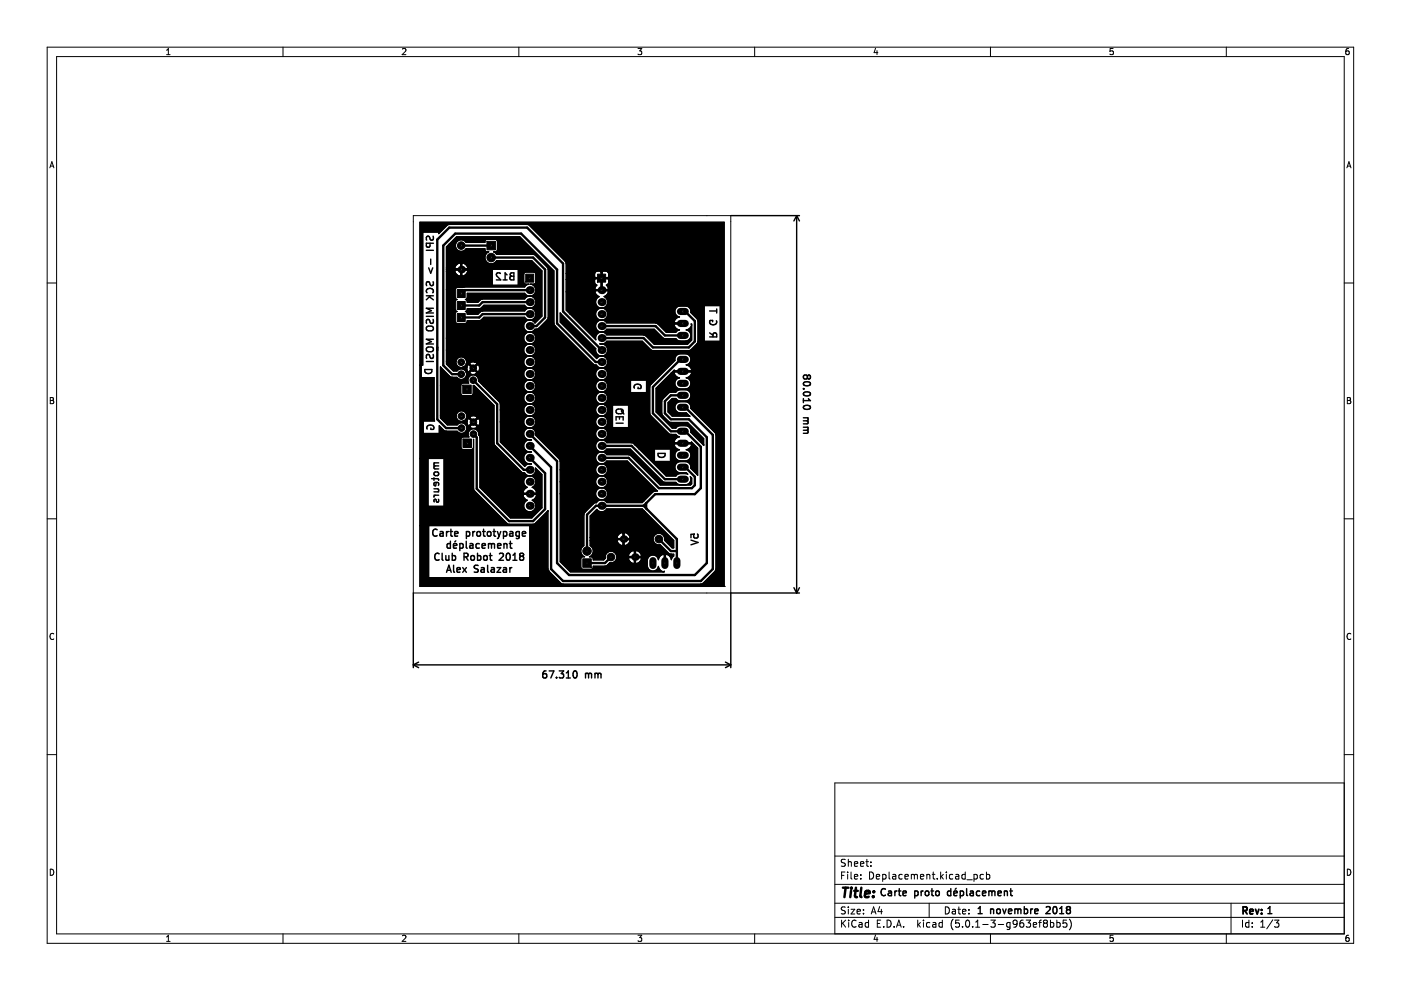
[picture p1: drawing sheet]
<svg xmlns="http://www.w3.org/2000/svg" width="297mm" height="210mm" viewBox="0 0 297 210" stroke-linecap="round" stroke-linejoin="round" font-family="sans-serif">
<g fill="none" stroke="#000" stroke-width=".21">
<path d="M10 10h277v190h-277zM12 12h273v186h-273zM35.3 11.6h.8M35.3 10.7l.4-.4v1.3M60 10v2M85.3 10.4l.5-.1 .3 .4-.8 .9h.8M110 10v2M135.3 10.3h.8l-.5 .5 .4 .1v.6l-.2 .1-.5-.1M160 10v2M185.6 10.2l-.3 1h.8M185.9 10.7v.9M210 10v2"/>
<path d="M236 10.3h-.6l-.1 .6 .6-.1 .1 .7-.2 .1-.5-.1M260 10v2M285.9 10.3l-.3 .1-.2 .2-.1 .7 .3 .3 .4-.1-.1-.7h-.3l-.3 .2M10.6 35.6l.4-1.3 .4 1.3M10.7 35.2h.6M285.6 35.6l.4-1.3 .4 1.3M285.7 35.2h.6M87.6 45.7h67.3v80h-67.3zM10 60h2M285 60h2M10.7 84.3h.4l.2 .2-.2 .4 .2 .1 .1 .3-.2 .3h-.5zM10.7 84.9h.4"/>
<path d="M285.7 84.3h.4l.2 .2-.2 .4 .2 .1 .1 .3-.2 .3h-.5zM285.7 84.9h.4M10 110h2M285 110h2M11.4 134.4a.58 .58 0 0 0-.8 .5 .58 .58 0 0 0 .8 .6M286.4 134.4a.58 .58 0 0 0-.8 .5 .58 .58 0 0 0 .8 .6M10 160h2M285 166h-108v32M285 160h2M10.7 184.3a.66 .66 0 0 1 .7 .6 .66 .66 0 0 1-.7 .7zM35.3 198.7l.4-.4v1.3M35.3 199.6h.8"/>
<path d="M60 198v2M85.3 198.4l.5-.1 .3 .4-.8 .9h.8M110 198v2M135.3 198.3h.8l-.5 .5 .4 .1v.6l-.2 .1-.5-.1M160 198v2M177 194.5h108M177 191.5h108M177 187.5h108M177 181.5h108M178.4 195.1v1.5M178.4 185.6h.5M178.6 195.7l.7 .9"/>
<path d="M179.1 184.9h-.7v1.5M179.2 192.4l-.6-.1-.2 .1v.5l.7 .2 .1 .4-.3 .3-.5-.1M179.2 182.3l-.6-.1-.2 .1v.5l.7 .2 .1 .4-.3 .3-.5-.1M179.3 195.1l-.9 .8M179.7 184.9v.1M179.7 185.4v1M179.9 182.2v1.5M179.9 192.3v.1M179.9 192.8v1M179.9 182.8l.2-.1 .3 .1 .1 .9M179.9 195.1v.1M179.9 195.6v1"/>
<path d="M180.4 192.8h.8l-.8 1h.8M180.4 184.9v1.3l.2 .2M181.1 185.9l.8-.2-.1-.2-.4-.1-.3 .2 .1 .7h.6M181.1 183.2l.8-.2-.1-.2-.4-.1-.3 .2 .1 .7h.6M181.5 195.2a.71 .71 0 0 0-1 .5 .71 .71 0 0 0 .7 .9l.3-.2M181.7 193.3l.7-.2v-.2l-.5-.1-.2 .2 .1 .7h.6M182.1 195.7h.6l.1 .9M182.4 183.2l.7-.2v-.2l-.5-.1-.2 .2 .1 .7h.6M182.5 186.2v.2M182.5 185.5v.1M182.8 195.9l-.5 .1-.2 .2 .2 .4 .5-.1M183.1 193.6v.2"/>
<path d="M183.1 192.9v.1M183.6 182.7h.5M183.8 182.2v1.3l.3 .2M184.1 195.7l-.4-.1-.3 .3 .2 .6h.5M184.1 195.1v1.5M184.4 184.9a.76 .76 0 0 1 .8 .7 .76 .76 0 0 1-.8 .8zM184.6 183.5v.2M184.6 182.8v.1M184.7 193.8l.5-1.5 .5 1.5M184.9 193.4h.7M185.6 198.2l-.3 1h.8M185.8 185.9l.7-.2-.1-.2-.4-.1-.2 .2 .1 .7h.5"/>
<path d="M185.9 198.7v.9M186 195.8h.5M186.5 192.2l-.4 1.1h1M186.7 195.1h-.7v1.5h.7M186.9 192.8v1M187.1 185.5l.5-.1 .3 .3-.2 .6h-.6M187.1 185.4v1.5M187.4 196.4v.2M188.1 195.1a.76 .76 0 0 1 .8 .7 .76 .76 0 0 1-.8 .8zM188.5 184.9v1.3l.2 .2M189.3 185.5h.6v.9M189.6 196.4v.2"/>
<path d="M189.9 185.7l-.5 .1-.2 .2 .2 .4 .5-.1M190.1 196.6l.5-1.5 .5 1.5M190.2 196.2h.7M191.3 185.5l-.4-.1-.3 .3 .1 .6h.6M191.6 196.4v.2M191.9 185.9l.7-.2-.1-.2-.4-.1-.2 .2v.7h.6M193.2 185.5l.4-.1 .3 .2M193.2 185.4v1M193.9 185.6l.2-.2 .3 .1 .1 .9M193.9 185.6v.8M194.6 195.1v1.5M194.7 196l.4 .6"/>
<path d="M195.1 195.6l-.5 .6M195.1 185.9l.8-.2-.1-.2-.4-.1-.3 .2 .1 .7h.6M195.8 195.1v.1M195.8 195.6v1M196.5 185.5l.2-.1 .4 .1v.9M196.5 185.4v1M197 191.5v3M197.1 195.7l-.4-.1-.3 .3 .2 .6h.5M197.6 185.4h.6M197.8 195.7h.6v.9M197.9 184.9v1.3l.3 .2M198.4 195.9l-.5 .1-.2 .2 .2 .4 .5-.1"/>
<path d="M198.7 186.2v.2M199.4 184.9v1.5M199.6 185.8l.4 .6M199.8 195.7l-.4-.1-.3 .3 .1 .6h.6M199.8 195.1v1.5M200 185.4l-.6 .6M200.4 192.3a.76 .76 0 0 1 .9 .7 .76 .76 0 0 1-.9 .8zM200.6 184.9v.1M200.6 185.4v1M201.9 192.9h.6l.1 .9M202 185.5l-.4-.1-.3 .3 .1 .6h.6M202.1 194.9a1.72 1.72 0 0 0 0 2.3"/>
<path d="M202.6 193.1l-.5 .1-.2 .2 .2 .4 .5-.1M202.6 185.5h.6l.1 .9M203.1 192.8h.5M203.3 192.3v1.3l.3 .2M203.3 185.7l-.5 .1-.2 .2 .2 .4 .5-.1M203.4 195.1h-.8v.7l.2-.1h.5l.1 .2v.5l-.3 .2-.5-.2M204.1 193.3l.7-.2-.1-.2-.4-.1-.2 .2v.7h.6M204.1 196.4v.2M204.6 185.5l-.4-.1-.3 .3 .2 .6h.5M204.6 184.9v1.5M204.9 195.2l.2-.1a.8 .8 0 0 1 .5 .7 .8 .8 0 0 1-.5 .8l-.4-.6zM205 186.5h1.1"/>
<path d="M205.4 193.6v.2M205.4 192.9v.1M206.2 196.4v.2M206.5 185.5l.4-.1 .3 .3-.1 .6h-.6M206.5 185.4v1.5M206.9 196.6h.8M206.9 195.5l.4-.4v1.5M208.4 196h1.1M208.5 185.5l-.4-.1-.3 .3 .1 .6h.6M209.1 185.5l.5-.1 .3 .3-.2 .6h-.6M209.1 184.9v1.5M210 198v2"/>
<path d="M210.1 195.1h.9l-.5 .6 .4 .1v.6l-.2 .2-.6-.2M211.6 196h1.2M214.1 195.7l-.4-.1-.3 .3 .2 .6h.5M214.1 195.6v1.2l-.2 .3-.4-.1M215.6 195.7l-.2 .3-.5-.1-.1-.2v-.3l.3-.3 .4 .1 .1 .2a1 1 0 0 1-.4 1.2h-.3M216.9 195.1l-.4 .1a1.01 1.01 0 0 0 0 1.4l.5-.2 .1-.5-.3-.2h-.4l-.2 .2M217.6 195.1h.9l-.5 .6 .4 .1v.6l-.2 .2-.6-.2M219.1 196.1l.7-.2-.1-.2-.4-.1-.2 .2v.7h.6M220.2 195.6h.6M220.8 195.1l-.4 .2v1.3M221.5 195.7l-.3 .3v.3l.3 .3h.3l.3-.3v-.3l-.3-.3M221.5 195.7l-.3-.3 .3-.3h.3l.3 .3-.3 .3"/>
<path d="M221.5 195.7h.3M222.7 195.7l.4-.1 .3 .3-.1 .6h-.6M222.7 195.1v1.5M224.1 195.7l.4-.1 .3 .3-.2 .6h-.5M224.1 195.1v1.5M226.1 195.1h-.7v.7l.2-.1h.5l.1 .2-.1 .5-.2 .2-.5-.2M226.7 194.9a1.72 1.72 0 0 1 0 2.3M236 198.3h-.6l-.1 .6h.6l.1 .6-.2 .1-.5-.1M260 198v2M261 191.5v6.5M263.4 195.1v1.5M264.8 195.7l-.4-.1-.3 .3 .1 .6h.6"/>
<path d="M264.8 195.1v1.5M265.5 196.4v.2M265.5 195.7v.1M267.3 196.6h.8M267.3 195.5l.4-.4v1.5M269.9 195l-1.3 1.9M270.2 195.1h.9l-.5 .6 .5 .1v.6l-.2 .2-.7-.2M285.7 184.3a.66 .66 0 0 1 .7 .6 .66 .66 0 0 1-.7 .7zM285.9 198.3l-.3 .1-.2 .2-.1 .7 .3 .3 .4-.1-.1-.6-.3-.1-.3 .2"/>
</g>
<path d="M263.6 193.1l.7-.1 .1-.2-.1-.4-.7-.1v1.5M263.9 193.1l.5 .7M265 193.3l.7-.2-.1-.2-.4-.1-.2 .2 .1 .7h.5M266.2 192.8l.4 1 .3-1M267.5 193.6v.2M267.5 192.9v.1" fill="none" stroke="#000" stroke-width=".39"/>
<path d="M178.7 188.2h1.2M179.3 188.2l-.3 2M180.4 188.9l-.1 1.3M180.5 188.2v.2M181.1 188.9h.8M181.5 188.2l-.2 1.7v.2l.4 .1M182.6 188.2l-.2 1.7 .3 .3M183.4 189.5l1-.1-.1-.4-.5-.1-.3 .3-.1 .9h.8M185.2 190l-.1 .2M185.3 189v.2" fill="none" stroke="#000" stroke-width=".52"/>
<g fill="none" stroke="#000" stroke-width=".3">
<path d="M90.4 53.1h1.5M90.9 56.8l.4 1.1 .4-1.1M91.2 51.6l-.1 .7-.2 .1h-.4l-.1-.8h1.5M91.3 54.9v1.2M91.8 50.1l.1 .5-.3 .3-.4-.1-.2-.7h-.5l-.1 .3 .1 .5M91.8 59.7l.1 .6-.3 .3-.4-.2-.2-.6h-.5l-.1 .2 .1 .6M106.1 58l-.6-.2-.3 .5 1 1h-1M106.7 59.3h.8M107.5 58.3l-.4-.5v1.5M108.3 57.9l.7-.1v1.5h-.6l-.3-.2 .1-.4 .3-.1-.3-.3zM108.5 58.6h.5M154.9 45.7h14.6"/>
<path d="M168.9 45.7v80M168.9 45.7l-.6 1.1M168.9 45.7l.6 1.1M90.1 78.3h1.5a.76 .76 0 0 1-.8 .9 .76 .76 0 0 1-.7-.9zM90.4 62.7h1.5M90.4 67.1h1.5M90.4 76.6h1.5M90.5 69.4a.96 .96 0 0 1 1.4 .1 .5 .5 0 0 1-.5 .6h-.5a.5 .5 0 0 1-.5-.2 .5 .5 0 0 1 .1-.5zM90.5 73.8a.96 .96 0 0 1 1.4 .1 .5 .5 0 0 1-.5 .7h-.5a.5 .5 0 0 1-.5-.3 .5 .5 0 0 1 .1-.5zM90.5 62.1a.71 .71 0 0 1 .5-1 .71 .71 0 0 1 .9 .7l-.2 .3M91 62.9l.9 .7M91.2 62.7l-.8 .9"/>
<path d="M91.8 67.7l.1 .6-.3 .3-.4-.2-.2-.6h-.5l-.1 .2 .1 .6M91.8 75.1l.1 .6-.3 .3-.4-.1-.2-.7h-.5l-.1 .2 .1 .6M91.9 65.4h-1.5l1.1 .5-1.1 .5h1.5M91.9 71.9h-1.5l1.1 .5-1.1 .5h1.5M150.5 71.4h1.5l-.2-.7-.3-.1-.3 .1v.7M150.5 70.6l.7 .5M150.5 65.9h1.5M151.9 68a.7 .7 0 0 1-.7 .9 .7 .7 0 0 1-.7-.9l.6-.1v.3M152 65.5v.9M171.2 79.8l.3-.3 .3 .3v.4l-.3 .2-.3-.3M171.2 79.8l-.3-.3h-.3l-.3 .3v.3l.3 .3h.3l.3-.3M171.2 79.8v.3"/>
<path d="M91.4 90.8v.2h.5a.71 .71 0 0 0-.6-1 .71 .71 0 0 0-.8 .8l.1 .2M92 98.1h1M92.2 98.1l-.2 .5 .2 .2M92.2 98.8l-.2 .2 .1 .4h.9M92.2 98.8h.8M130.6 89.1v-.7h1.5v.7M130.6 89.7h1.5M130.7 86.9a.96 .96 0 0 1 1.4 .2 .5 .5 0 0 1-.5 .6h-.5a.5 .5 0 0 1-.4-.2 .5 .5 0 0 1 0-.6zM131.3 88.4v.5M131.8 87l.5 .8M135.3 82.1v.3h.5a.71 .71 0 0 0-.5-1 .71 .71 0 0 0-.9 .8l.1 .1M139.5 96.1h1.5a.76 .76 0 0 1-.7 .9 .76 .76 0 0 1-.8-.9z"/>
<path d="M144.8 83.8h.5M170.3 84.5v.9M170.3 82.4h.2M170.3 88.6h1M170.3 89.2h.8M170.3 90.6h1M170.3 91.2h.8M170.4 81.2a.89 .89 0 0 1 1.4 .2 .85 .85 0 0 1-1.5-.1zM170.4 86.2a.89 .89 0 0 1 1.4 .2 .85 .85 0 0 1-1.5-.1zM170.5 83.2a.81 .81 0 0 1 1.3 .4 .85 .85 0 0 1-1.5-.2zM171.1 89.2l.2 .2v.4l-1 .1M171.1 91.2l.2 .2v.4l-1 .1"/>
<path d="M171.2 88.6l.1 .4-.2 .2M171.2 90.6l.1 .4-.2 .2M171.4 84.5l.4 .4h-1.5M91.5 101.5h1.3l.2 .4M92 101.3v.6M92 103.6l.9 .1 .1 .4-.1 .2M92 104.3h1M92 105h1M92.1 100.2l.6-.1 .2 .1 .1 .4-.3 .3h-.4l-.3-.3zM92.3 105l-.3 .4M92.5 102.3l-.1 .7-.3-.1-.1-.4 .2-.2 .7 .1v.5M92.7 112.3a.71 .71 0 0 0-1 .5 .71 .71 0 0 0 .7 .9l.3-.1"/>
<path d="M92.9 105.9v.5h-.3l-.3-.5-.3 .2 .1 .3M93.1 117.4a.71 .71 0 0 0-1 .5 .71 .71 0 0 0 .7 .9l.3-.1M93.3 112.8h.6l.1 .9M93.7 117.3v1.3l.3 .2M94 113.1h-.5l-.3 .2 .3 .4 .5-.1M94.5 117.8l.1 .9 .4 .1 .2-.1M94.7 112.7v1M95.1 112.7l-.4 .3M95.2 117.8v1M95.4 112.7h.6M95.5 114.7v1.5M95.5 115.3l-.4-.1-.3 .3 .1 .7h.6"/>
<path d="M95.6 112.2v1.3l.4 .2M95.9 117.9l.4-.1 .3 .3-.1 .6h-.6M95.9 117.3v1.5M96.1 115.7l.8-.1-.1-.3-.4-.1-.3 .3 .1 .7h.6M96.2 119.8v1.3l.2 .2M96.4 113.2l.7-.1-.1-.3-.4-.1-.2 .2 .1 .7h.5M96.6 114.7l-.2 .2M97.5 115.3l.4-.1 .3 .3-.1 .7h-.6M97.5 115.2v1.5M98.4 118.1l.7-.1 .1-.2v-.4l-.8-.1v1.5M98.7 118.1l.5 .7M98.9 114.7v1.3l.2 .2"/>
<path d="M98.9 112.8l.4-.1 .3 .3-.1 .6h-.6M98.9 112.7v1.5M99.6 115.3h.6l.1 .9M99.9 117.9l.2-.1 .4 .1 .1 .6-.1 .2-.4 .1-.2-.1zM100.2 112.7v1M100.3 115.6l-.5 .1-.2 .2 .2 .3h.5M100.7 112.7l-.5 .3M101.2 112.8l.2-.1 .4 .1 .1 .6-.2 .2-.3 .1-.2-.1zM101.2 117.9l.5-.1 .3 .3-.2 .6h-.6M101.2 117.3v1.5M101.4 119.9l-.6-.1-.3 .3 .2 .4 .6 .3v.4l-.2 .1h-.6M101.6 115.3l-.4-.1-.3 .3 .2 .7h.5"/>
<path d="M102.2 115.7l.7-.1v-.3l-.5-.1-.2 .3 .1 .7h.6M102.3 112.7h.6M102.5 112.2v1.3l.4 .2M102.7 117.9l.3-.1 .3 .3v.4l-.3 .3-.3-.1-.2-.2zM103.4 112.8l.2-.1 .4 .1 .1 .6-.1 .2-.4 .1-.2-.1zM103.4 119.8v1.3l.2 .2M103.6 115.4l.4-.2 .2 .3M103.6 115.2v1M103.7 117.8h.6M104 117.3v1.3l.3 .2M104.2 115.5l.2-.3 .4 .1 .1 .9M104.2 115.5v.7"/>
<path d="M104.5 112.7h.6M104.7 112.2v1.3l.4 .2M105.5 112.7l.3 1M105.5 115.7l.7-.1-.1-.3-.4-.1-.2 .3 .1 .7h.5M105.8 113.7l-.3 .5M105.9 117.4l.6-.1 .2 .4-.9 1.1h.9M106.2 112.7l-.4 1M106.7 112.8l.5-.1 .3 .3-.2 .6h-.6M106.7 112.7v1.5M106.9 115.4l.2-.2 .3 .1 .1 .9M106.9 115.2v1M107.5 117.4l.2-.1a.8 .8 0 0 1 .5 .7 .8 .8 0 0 1-.5 .8 1 1 0 0 1-.2-1.4z"/>
<path d="M108 115.2h.6M108.1 112.8h.6v.9M108.2 114.7v1.3l.4 .2M108.7 113.1h-.5l-.2 .2 .2 .4 .5-.1M108.7 118.8h.9M108.7 117.7l.5-.4v1.5M110.1 112.8l-.4-.1-.3 .3 .1 .6h.6M110.1 112.7v1.2l-.3 .3-.3-.1M110.5 117.9l-.3 .3v.3l.3 .3 .4-.1 .1-.2v-.4l-.3-.2M110.5 117.9l-.3-.2 .3-.4h.2l.3 .3-.3 .3M110.5 117.9h.2M110.7 113.2l.8-.1-.1-.3-.4-.1-.3 .2 .1 .7h.6"/>
<path d="M146.5 114.5l1.5 .5-1.5 .5M147.9 113.2l.1 .2-.1 .6-.5 .1-.3-.2v-.5l.1-.2-.7 .1v.7M87.6 125.7v15.9M94.7 121.3l.5-1.5 .5 1.5M94.8 120.9h.7M96.9 120.8l.7-.1-.1-.3-.4-.1-.2 .3 .1 .7h.5M98.1 120.3l.8 1M98.9 120.3l-.8 1M102 120.4h.6l.1 .9M102.7 120.7l-.5 .1-.2 .2 .2 .3h.5M104.2 120.4h.5l.1 .9M104.8 120.7l-.5 .1-.2 .2 .2 .3h.5"/>
<path d="M105.4 120.3h.8l-.8 1h.8M106.7 120.4h.6l.1 .9M107.4 120.7l-.5 .1-.2 .2 .2 .3h.5M108.1 120.3v1M108.5 120.3l-.4 .3M168.3 124.6l.6 1.1M169.5 125.7h-14.6v15.9M169.5 124.6l-.6 1.1M87.6 141h67.3M87.6 141l1.2 .6M88.8 140.4l-1.2 .6M115.8 142.2l-.4 .1a1.01 1.01 0 0 0 0 1.4l.5-.1v-.5l-.3-.3-.4 .1-.1 .2"/>
<path d="M116.4 142.2h1l-.6 1.5M118 143.6v.1M118.6 142.2h.9l-.5 .6 .4 .2v.6l-.2 .1-.6-.1M120.1 143.7h.8M120.1 142.7l.4-.5v1.5M121.6 142.4l.3-.2a.8 .8 0 0 1 .5 .8 .8 .8 0 0 1-.5 .7l-.4-.5zM124.1 142.7v1M124.1 142.9l.5-.2 .2 .3M124.8 143l.2-.3 .4 .1v.9M124.8 143v.7M126.1 142.9l.5-.2 .2 .3M126.1 142.7v1"/>
<path d="M126.8 143l.2-.3 .4 .1v.9M126.8 143v.7M153.8 140.4l1.1 .6M154.9 141l-1.1 .6M187.7 188.6a.71 .71 0 0 0-1 .5 .71 .71 0 0 0 .7 .8l.3-.1M188.4 189h.5l.1 .9M189 189.3h-.5l-.2 .3 .2 .3 .5-.1M189.7 188.9v1M190.2 188.9l-.5 .3M190.4 188.9h.6M190.7 188.4v1.3l.3 .2M191.4 189.4l.8-.1-.1-.3-.4-.1-.3 .2 .1 .7h.6"/>
<path d="M193.9 189l.5-.1 .3 .3-.2 .6h-.6M193.9 188.9v1.5M195.3 188.9v1M195.7 188.9l-.4 .3M196.2 189.1l.2-.2 .5 .2v.5l-.1 .2-.4 .1-.2-.1zM197.4 188.9h.5M197.6 188.4v1.3l.3 .2M198.4 189.1l.3-.2 .4 .2 .1 .5-.2 .2-.3 .1-.3-.1zM201.6 189l-.4-.1-.3 .3 .1 .6h.6M201.6 188.4v1.5M202.2 189.4l.7-.1v-.3l-.5-.1-.2 .2 .1 .7h.6M202.7 188.3l-.2 .3"/>
<path d="M203.6 189l.4-.1 .3 .3-.1 .6h-.6M203.6 188.9v1.5M204.9 188.4v1.3l.3 .2M205.7 189h.6l.1 .9M206.4 189.3h-.5l-.2 .3 .2 .3 .5-.1M207.4 193.7h.8M207.4 192.6l.4-.4v1.5M207.7 189l-.4-.1-.3 .3 .2 .6h.5M208.3 189.4l.7-.1-.1-.3-.4-.1-.2 .2 .1 .7h.5M209.7 189.1l.4-.2 .2 .2M209.7 188.9v1M210 192.7v1"/>
<path d="M210 192.9l.2-.2 .4 .1 .1 .9M210.3 189.1l.2-.2 .4 .1v.9M210.3 189.1v.8M211.4 192.9l.2-.2 .4 .2 .1 .5-.1 .2-.4 .1-.2-.1zM211.6 189.4l.7-.1-.1-.3-.4-.1-.2 .2 .1 .7h.5M212.6 192.7l.4 1 .3-1M212.9 189.1l.3-.2 .3 .1 .1 .9M212.9 188.9v1M213.8 193.2l.7-.1v-.3l-.5-.1-.2 .2 .1 .7h.6M214.1 188.9h.6M214.3 188.4v1.3l.4 .2M215.2 192.9l.4-.2 .2 .2"/>
<path d="M215.2 192.7v1M215.8 192.9l.2-.2 .4 .1 .1 .9M215.8 192.9v.8M217.2 192.8l.4-.1 .3 .3-.2 .6h-.5M217.2 192.2v1.5M218.5 192.7v1M219 192.7l-.5 .3M219.4 193.2l.7-.1-.1-.3-.4-.1-.2 .2 .1 .7h.5M221.8 192.4l.6-.2 .3 .4-1 1.1h1M223.4 192.4l.2-.2a.8 .8 0 0 1 .5 .8 .8 .8 0 0 1-.5 .7l-.4-.6zM224.7 193.7h.8M224.7 192.6l.4-.4v1.5"/>
<path d="M226.4 192.9l-.3 .2v.3l.3 .3h.3l.3-.3v-.3l-.3-.2M226.4 192.9l-.3-.3 .3-.4 .4 .1 .2 .2-.3 .4M226.4 192.9h.3M268.8 193.7h.9M268.8 192.6l.4-.4v1.5"/>
</g>
<g fill="none" stroke="#000" stroke-width=".5">
<path d="M97.8 52.1h6.3M104.1 54.6h8.9l2.6 2.6v10.1l-1.9 1.8h-1.4M112.3 66.6h-10l-.7 .7h-3.8M112.3 64.1h-10l-.7 .7h-3.8M112.3 61.5h-13.8l-.7 .7M127.6 69.1h11.4l2 2h4.3M127.6 76.8h-1.3l-8.2-8.2v-11.4l-7.6-7.7h-14l-2.5 2.6v25.4l1.8 1.8h2M127.6 74.2l-8.2-8.2v-10.1l-7.6-7.6h-16.5l-2.6 2.5v38.1l1.9 1.9h3.2M144.8 76.2h-.5l-5.9 5.8v5.6l3.8 3.8h3.1l3.3 3.3v8.8l-1.3 1.3h-8.4l-2.5 2.4M144.8 66h.5l2 2.1v4.3l-1.2 1.3h-7.7l-2-2h-8.8M100.3 80.6l5.1 5.1v8.3l5.6 5.6h1.3M100.4 92l.7 .7v10.9l6.9 6.9h5l2.6-2.5v-7.7l-3.3-3.2"/>
<path d="M127.6 97.1h5.7l6.4 6.4h7l.6-.6v-1.8l-2-2h-.5M127.6 94.5h6.3l7.1 7.1h3.8M144.8 83.8h-2.6l-1.2 1.3v2.5l1.2 1.3h3.9l3.8 3.8v26.7l-2.6 2.5h-26.6l-2.6-2.5v-21.6l-5.8-5.8M144.8 86.4h.5l5.8 5.8v28.5l-2.5 2.5h-29.2l-2.6-2.5v-21.6l-4.5-4.6M129.5 118.1l-1.2 1.3h-3.8M136.4 107.2l7.1 7.1v5.1M136.4 107.2h-10l-1.9 1.9v7.7M137 106.7v1.1M139.7 114.3l2.5 2.5h1.3"/>
</g>
<g fill="none" stroke="#000" stroke-width=".25">
<path d="M89 47.1h64.5v77.2h-64.5zM94.6 57.5h1.8M94.6 57.1h15.3v3.4h-5.5v-3.4M94.6 56.8h1.8M95.2 51.8h1.4M95.2 47.6h.1M96.6 51.8a1.24 1.24 0 0 0 .7 1.4 1.24 1.24 0 0 0 1.5-.5h4l.1 .6 .7 .1a1.33 1.33 0 0 0-.5 2.1 1.33 1.33 0 0 0 2.2-.2h7.5l2.1 2.1v9.6l-1.4 1.5-.7-.6h-.4M96.6 51.8a1.24 1.24 0 0 1 1-.9 1.24 1.24 0 0 1 1.2 .5h4v-.4l.3-.2 1.9-.1 .3 .2 .2 .3v1.8l-.3 .4h-.6l.7 .5h7.7l.5 .2 2.7 2.8v10.7M97.7 55.9v1.1h-1.2l-.1-.2M97.7 57.3v1.1a1.02 1.02 0 0 1-1.3-.9M97.7 55.9h.2M97.7 55.9a1.02 1.02 0 0 0-1.3 .9"/>
<path d="M97.9 57.3v1.1a1.02 1.02 0 0 0 1.3-.9l-.1-.2h-2.6l-.1 .2M97.9 55.9a1.02 1.02 0 0 1 1.3 .9l-.1 .2h-1.2zM111.8 47.6h.1M113.1 53.9h.1M116.2 57.1h.1M119.9 55.5h.1M120 55.8h.1M120 59.3h6.1M120 58h6.1M127.4 59.1v2.3h-1.2l-.1-.2 .5-.7-.5-.5v-.7M127.4 57.6l-.1-.1h-.7l-.5 .5M127.4 57.6v1.2h-1.2l-.1-.1v-.7"/>
<path d="M127.4 57.6h.3M127.7 59.1v2.3h1.2l.1-.2-.4-.7 .4-.5v-.7l-.1-.2h-2.7l-.1 .2M127.7 57.6l.1-.1 1 .1 .2 .4v.7l-.1 .1h-1.2zM89.3 77.4v2.7h2.7l.1 9.1M94.6 76.6h2.1M94.6 74.2h16.4M94.6 71.7h16.4M94.6 61.4h1.9M96.5 61.4v1.7l.1 .3 .3 .1-.3 .1-.1 .3v1.7l.1 .3 .3 .1-.3 .2-.1 .3v1.7l.3 .4h2l.2-.3 .1-.3 2.8-.1 .7-.6h8.6l.6 .5 .4 .1M96.5 61.4l.3-.4 1.7-.2h12.7l.6-.5h.4l-.9-.1-.2-.2-.1-1.9 .2-.3 .3-.1h1.8l.3 .4v1.9l-.3 .2-.8 .1a1.28 1.28 0 0 1 .9 1.9 1.28 1.28 0 0 1-2.2 0h-12.1l-.1 1-.3 .3 .3 .3 .1 .3h2.2l.5-.5 .5-.2h8.9a1.28 1.28 0 0 1 2.2 0 1.28 1.28 0 0 1-1 1.9M98.1 77.9h.9M98.4 60.8h.1"/>
<path d="M98.9 79h.7M98.9 77.1h.7M99 77.9l.2-.5 .2-.1 .8 .8M99 77.9l.2 .9h.2l.8-.7M99.1 65.4h2.8l.7-.7h8.6l.6 .5 .4 .1-.4 .1-.6 .5h-8.9l-.5 .2-.5 .5h-2.2l-.1-.3-.3-.3 .3-.2zM99.6 79l.7-.8 .8 .8a.95 .95 0 0 1-1.5 .2zM99.6 76.9a1 1 0 0 1 1.5 .2l-.8 .8-.7-.8zM100.2 78.1h.3M100.6 76.8h10.4M100.9 79.3h10.1M101.3 77.3a.95 .95 0 0 1 .2 1.5h-.2l-.8-.7zM101.7 68h.1"/>
<path d="M101.7 65.4h.1M102.2 65.9h.1M102.2 63.4h.1M111 79.3a1.25 1.25 0 0 0 1.2 1.3M111 76.8a1.25 1.25 0 0 0 1.2 1.2M111 74.2a1.25 1.25 0 0 0 1.2 1.3M111 71.7a1.25 1.25 0 0 0 1.2 1.2M112.2 67.9a1.27 1.27 0 0 0-1.2 1.2 1.27 1.27 0 0 0 1.2 1.3M112.2 78h.2M112.2 78a1.25 1.25 0 0 0-1.2 1.3M112.2 75.5h.2M112.2 75.5a1.25 1.25 0 0 0-1.2 1.3"/>
<path d="M112.2 72.9h.2M112.2 72.9a1.25 1.25 0 0 0-1.2 1.3M112.2 70.4h.2M112.2 70.4a1.25 1.25 0 0 0-1.2 1.3M112.2 67.9h.2M112.2 65.3h.2M112.4 78a1.25 1.25 0 0 1 1.2 1.3M112.4 75.5a1.27 1.27 0 0 1 1.2 1.3 1.27 1.27 0 0 1-1.2 1.2M112.4 72.9a1.27 1.27 0 0 1 1.2 1.3 1.27 1.27 0 0 1-1.2 1.3M112.4 70.4a1.27 1.27 0 0 1 1.2 1.3 1.27 1.27 0 0 1-1.2 1.2M112.4 65.3a1.27 1.27 0 0 1 1.2 1.3 1.27 1.27 0 0 1-1.2 1.3M113.6 79.3h12.7"/>
<path d="M113.6 79.3a1.25 1.25 0 0 1-1.2 1.3M113.8 69.8h.1M116.1 67.7h.1M116.2 67.6l-2 2-.8 .2-.6 .5-.4 .1M116.2 67.6h.1M116.2 67.4h.1M118.8 66.3l7.5 7.6a1.23 1.23 0 0 0 1.1 1.6l-.3 .1-.6 .4-7.7-7.7zM120 61.9h6.1M120.9 66.6h5.4M126.1 61.9l.1-.3h2.7a1 1 0 0 1-.8 1.3 1.28 1.28 0 0 1 .7 1.4 1.28 1.28 0 0 1-1.1 1M126.1 61.9l.6 .8 .3 .2a1.28 1.28 0 0 0-.7 1.4 1.28 1.28 0 0 0 1.1 1M126.2 77.4h.1"/>
<path d="M126.3 66.6a1.25 1.25 0 0 0 1.1 1.3M126.3 79.3a1.25 1.25 0 0 0 1.1 1.3M127.2 72.9h.2zM127.4 61.6v.1M127.4 70.4a1.24 1.24 0 0 0-1.1 1.7l-6.3-6.3v-10.2l-7.8-7.8-.4-.2h-16.5l-.5 .2-1.8 1.7v-.3h-3.4v28.2h-.6M127.4 78l-.3-.1-.6-.5-.7-.2-8.3-8.4-.1-11.4-7.2-7.2h-13.4l-2.2 2.1v24.9l1.5 1.5h.8a1.13 1.13 0 0 1 1.7-.2 1.13 1.13 0 0 1 0 1.7 1.13 1.13 0 0 1-1.7-.2h-1.3l-2.2-2.2v10.8l1.5 1.5h2a1.13 1.13 0 0 1 1.7-.2 1.13 1.13 0 0 1 0 1.7 1.13 1.13 0 0 1-1.7-.2h-2.6l-1.2-1.1v1.6h-3.4v-2.6h2.5l-.1-.1M127.4 67.9a1.27 1.27 0 0 0-1.1 1.2 1.27 1.27 0 0 0 1.1 1.3M127.4 78h.3M127.4 78a1.25 1.25 0 0 0-1.1 1.3M127.4 75.5h.3M127.4 65.3a1.25 1.25 0 0 0-1.1 1.3M127.4 72.9h.3"/>
<path d="M127.4 70.4h.3M127.4 67.9h.3M127.4 65.3h.3M127.7 67.9h.3l.6 .6h10.4l.5 .2 1.7 1.8h2.1l.8-.5a1.06 1.06 0 0 1-1.1-1.3h1.9v-.3l-1.9 .1-.1-.3a1.35 1.35 0 0 1 1.2-1 1.18 1.18 0 0 1-1-1.2 1.18 1.18 0 0 1 1.1-1.1h1.2a1.14 1.14 0 0 1 1 1.4l1.5 1.5v4.9M127.7 70.4l.3-.1 .6-.5h10.1l2 1.9 2.6 .1 .1 .2a2.46 2.46 0 0 0 2.7 0 1.18 1.18 0 0 0 .3-1.2 1.18 1.18 0 0 0-.9-.8 1.06 1.06 0 0 0 1-1.3h.2v3.4l-.9 .9h-7.1l-2-2h-8.1l-.6-.5zM127.7 78a1.27 1.27 0 0 1 1.1 1.3 1.27 1.27 0 0 1-1.1 1.3M127.7 65.3a1.27 1.27 0 0 1 1.1 1.3 1.27 1.27 0 0 1-1.1 1.3M127.7 75.5a1.27 1.27 0 0 1 1.1 1.3 1.27 1.27 0 0 1-1.1 1.2M127.7 72.9a1.27 1.27 0 0 1 1.1 1.3 1.27 1.27 0 0 1-1.1 1.3M127.7 61.6v.1M128.6 64.8h24.1v7.6h-3.4v-7.6M136.5 71h.1"/>
<path d="M139.1 68.5h.1M142.3 79.1h.6M143 78.9h3.5l.1 .2a1.35 1.35 0 0 1-1.1 1 1.18 1.18 0 0 1 1 1.2 1.18 1.18 0 0 1-1.1 1.2h-1.2a1.18 1.18 0 0 1-1.1-1.2 1.18 1.18 0 0 1 1-1.2 1.06 1.06 0 0 1-1.1-1.2zM144.7 68.4v.1M144.7 78.6h.1M144.7 78.9h.1M144.9 78.6h.1M144.9 78.9h.1M144.9 68.7h.1M146.1 74.3h.1M147.8 72.8h.1M147.9 72.7h.1"/>
<path d="M147.9 72.7l-1.4 1.4-.4 .2h-7.9l-2-2h-7.6l-.6 .6h-.3M148 72.5h.1M89 97.2h5.1v10.1h-3.3v-10.1M92.1 89.2h.1M93.4 88h3.3M93.4 81.7h4.3M94.5 91.4h.1M95.8 80h.1M97.7 81.7v1.8l.2 .3 2 .1 .3-.1 .1-2.1h.2l4.2 4.3 .1 8.2 5.8 5.9 .6 .2 .6 .5 .4 .1M97.7 81.7l.2-.4 1.5-.1a1.13 1.13 0 0 1 .7-1.7 1.13 1.13 0 0 1 1.3 1.3l4.6 4.6 .1 8.3 5.2 5.2 .5-.5 .4-.1M98.2 89.3h.8M98.9 90.4h.7"/>
<path d="M98.9 88.6h.7M99 89.3l.2-.5 .2-.1 .8 .8M99 89.3l.2 .9 .2 .1 .8-.8M99.6 90.4l.8-.7 .7 .7a.95 .95 0 0 1-1.4 .3zM99.7 88.3a1 1 0 0 1 1.4 .3l-.7 .7-.8-.7zM100.2 89.5h.4M100.4 93.2l.1 10.7 7 7.1 .5 .2 5.3-.1 2.9-2.9v12.7M100.4 93.2h.1M101.3 88.7a.95 .95 0 0 1 .3 1.5l-.3 .1-.7-.8zM101.5 92.2h.1M101.5 92.2a1.13 1.13 0 0 0-1.4-1.3 1.13 1.13 0 0 0-.7 1.8l-1.5 .1-.2 .3 .1 1.9 .4 .3h1.8l.3-.1 .1-.3M101.5 92.2l.3 .5-.1 10.6 6.5 6.5h4.6l2.1-2.1v-7.1l-1.4-1.4a1.24 1.24 0 0 1-1.1 1.7"/>
<path d="M101.6 92.3h.1M101.7 92.7h.1M102.5 81.8h8.5M105 84.4h6M106.1 89.5h4.9M106.1 86.9h4.9M111 84.4a1.25 1.25 0 0 0 1.2 1.2M111 86.9a1.25 1.25 0 0 0 1.2 1.3M111 89.5a1.25 1.25 0 0 0 1.2 1.2M111 81.8a1.25 1.25 0 0 0 1.2 1.3M112.2 93.3h.2M112.2 93.3a1.27 1.27 0 0 0-1.2 1.4 1.27 1.27 0 0 0 1.6 1.1l.1 .1a1.28 1.28 0 0 0-1.7 .9 1.28 1.28 0 0 0 1.2 1.5"/>
<path d="M112.2 98.3h.2M112.2 90.7a1.27 1.27 0 0 0-1.2 1.3 1.27 1.27 0 0 0 1.2 1.3M112.2 90.7h.2M112.2 88.2h.2M112.2 88.2a1.25 1.25 0 0 0-1.2 1.3M112.2 85.6h.2M112.2 85.6a1.25 1.25 0 0 0-1.2 1.3M112.2 83.1h.2M112.2 83.1a1.25 1.25 0 0 0-1.2 1.3M112.2 80.6h.2M112.2 80.6a1.25 1.25 0 0 0-1.2 1.2M112.4 98.3l.3 .1z"/>
<path d="M112.4 83.1a1.25 1.25 0 0 1 1.2 1.3M112.4 85.6a1.25 1.25 0 0 1 1.2 1.3M112.4 90.7a1.25 1.25 0 0 1 1.2 1.3M112.4 88.2a1.25 1.25 0 0 1 1.2 1.3M112.4 80.6a1.25 1.25 0 0 1 1.2 1.2M112.4 93.3h.3zM113.6 89.5h12.7M113.6 89.5a1.25 1.25 0 0 1-1.2 1.2M113.6 92l-.1 .3 5.1 5 .2 .5v21.3l2.1 2.2h19.9v-.2l-.2 .1a1.35 1.35 0 0 1-1-1.1 1.18 1.18 0 0 1-1.2 1 1.18 1.18 0 0 1-1.1-1.1v-1.2a1.18 1.18 0 0 1 1.1-1.1 1.18 1.18 0 0 1 1.2 1 1.06 1.06 0 0 1 1.2-1.1v1.9h.3v-1.9l.2-.1a1.35 1.35 0 0 1 1 1.2l.5-.8v-.4h-.6l-.4-.2-1.8-1.8a1.24 1.24 0 0 1-1.5-1.1 1.24 1.24 0 0 1 1.3-1.3 1.24 1.24 0 0 1 1.1 1.5l1.6 1.6h.3v-1.6l-6.1-6.1M113.6 92h12.7M113.6 86.9h12.7M113.6 86.9a1.25 1.25 0 0 1-1.2 1.3"/>
<path d="M113.6 84.4h12.7M113.6 84.4a1.25 1.25 0 0 1-1.2 1.2M113.6 81.8h12.7M113.6 81.8a1.25 1.25 0 0 1-1.2 1.3M118.6 97.4h.1M118.8 97.7h.1M118.8 99.6h7.5M126.3 99.6a1.25 1.25 0 0 0 1.1 1.3M126.3 92a1.25 1.25 0 0 0 1.1 1.3M126.3 89.5a1.25 1.25 0 0 0 1.1 1.2M126.3 86.9a1.25 1.25 0 0 0 1.1 1.3M126.3 84.4a1.25 1.25 0 0 0 1.1 1.2"/>
<path d="M126.3 81.8a1.25 1.25 0 0 0 1.1 1.3M127.4 93.3a1.28 1.28 0 0 0-.9 1.9 1.28 1.28 0 0 0 2.1 0h5l6.9 6.9 .5 .2h2.3l.1 .2a2.46 2.46 0 0 0 2.7 0 1.15 1.15 0 0 0 .2-1.4l.4 .3v1.2l-.3 .2h-6.4l-6.5-6.4h-4.9a1.28 1.28 0 0 0-2.1 0 1.28 1.28 0 0 0 .9 1.9M127.4 93.3h.3M127.4 98.3h.3M127.4 98.3a1.25 1.25 0 0 0-1.1 1.3M127.4 90.7h.3M127.4 90.7a1.25 1.25 0 0 0-1.1 1.3M127.4 80.6a1.25 1.25 0 0 0-1.1 1.2M127.4 83.1a1.25 1.25 0 0 0-1.1 1.3M127.4 85.6a1.25 1.25 0 0 0-1.1 1.3M127.4 88.2h.3M127.4 88.2a1.25 1.25 0 0 0-1.1 1.3"/>
<path d="M127.4 85.6h.3M127.4 83.1h.3M127.4 80.6h.3M127.7 98.3h.3l.6-.6h4.4l6.4 6.4-1 .2-2.2 2.3h-7.6l-.6-.6h-.3M127.7 93.3h.3l.6 .6h5.6l1.3 1.3M127.7 88.2a1.27 1.27 0 0 1 1.1 1.3 1.27 1.27 0 0 1-1.1 1.2M127.7 98.3a1.27 1.27 0 0 1 1.1 1.3 1.27 1.27 0 0 1-1.1 1.3M127.7 90.7a1.27 1.27 0 0 1 1.1 1.3 1.27 1.27 0 0 1-1.1 1.3M127.7 85.6a1.27 1.27 0 0 1 1.1 1.3 1.27 1.27 0 0 1-1.1 1.3M127.7 83.1a1.27 1.27 0 0 1 1.1 1.3 1.27 1.27 0 0 1-1.1 1.2M127.7 80.6a1.27 1.27 0 0 1 1.1 1.2 1.27 1.27 0 0 1-1.1 1.3M127.8 80.6h9.3v2.6h-3.4v-2.6"/>
<path d="M128.3 85.9h5v4.8h-3.4v-4.8M133.3 96.4h.1M134 93.9h.1M134.6 94.3h8.3M135.5 95.2l5.7 5.7h2.1l.1-.1a2.61 2.61 0 0 1 2.3-.3l-.2-.3a2.49 2.49 0 0 1-2.1-.3 1.19 1.19 0 0 1-.3-1.2 1.19 1.19 0 0 1 1.1-.8h1.2a1.14 1.14 0 0 1 1 1.4l1.5 1.5v-5.8l-1.3-1.3-.1 .2h-3.5l-.1-.3a1.35 1.35 0 0 1 1.2-1l-.8-.5h-1.1l-.4-.2-3.9-3.8-.2-.5 .1-5.8 5.3-5.4a1.14 1.14 0 0 1 1.1-1.4h1.2a1.18 1.18 0 0 1 1.1 1.2 1.18 1.18 0 0 1-1 1.2 1.06 1.06 0 0 1 1 1.2h-3.5v-.1l-3.9 3.8v5.1l3.4 3.4h.8l.1-.2a2.46 2.46 0 0 1 2.7 0l.3 .4v.7l2.8 2.7v-1.4l-3.4-3.4-3.8-.1-1.7-1.6v-3.1l1.7-1.6h1.3l.1-.2a2.46 2.46 0 0 1 2.7 0 1.19 1.19 0 0 1 .3 1.2 1.19 1.19 0 0 1-1 .8h-1.2l-.4-.1-.5-.4h-.8l-.9 .9v2l.9 .8 3.7 .1-.7-.8a2.49 2.49 0 0 1-2.1-.3 1.19 1.19 0 0 1-.3-1.2 1.19 1.19 0 0 1 1.1-.8h1.2a1.14 1.14 0 0 1 1 1.4l5.2 5.1 .2 .5v28.7M135.5 95.2h6.6v2.6h-3.3v-2.6M142.2 83.2h.1M142.2 89.6h.1M142.2 92.1h.1M143 94.1h3.5l.1 .2a1.35 1.35 0 0 1-1.1 1.1 1.18 1.18 0 0 1 1 1.2 1.18 1.18 0 0 1-1.1 1.1h-1.2a1.18 1.18 0 0 1-1.1-1.1 1.18 1.18 0 0 1 1-1.2 1.06 1.06 0 0 1-1.1-1.3zM146.1 88.2h.1M149.1 94.3h.1"/>
<path d="M89 111.4h23.3v11.1h-21.4v-11.1M102.7 104.3h8.2M103.5 105.1h7.4M111 100.3h.1M111 104.8h2.6a1 1 0 0 1-.8 1.3 1.28 1.28 0 0 1 .5 1.9 1.28 1.28 0 0 1-2 0 1.28 1.28 0 0 1 .5-1.9 1 1 0 0 1-.8-1.3zM112.2 104.8h.1M112.2 100.9h.2M112.2 100.9a1.27 1.27 0 0 0-1.2 1.1 1.27 1.27 0 0 0 .8 1.3l-.4 .2-.5 .8M112.4 100.9a1.27 1.27 0 0 1 1.2 1.1 1.27 1.27 0 0 1-.8 1.3 1 1 0 0 1 .8 1.3h-2.6l-.1-.3M112.4 104.8h.1M113.1 111.2h.1M116.1 108.4h.1"/>
<path d="M118.8 104.7h7.5M118.8 102.2h7.5M125.1 114.6h5.7M125.1 114h5.7M126.3 104.7a1.25 1.25 0 0 0 1.1 1.3M126.3 102.2a1.25 1.25 0 0 0 1.1 1.2M126.3 106.6h.1M127.4 100.9h.3M127.4 106h-.3l-.6 .6-.6 .2-2.1 2.1v6.8a1.31 1.31 0 0 0-.7 1.2 1.31 1.31 0 0 0 .9 1.2h-.6l-.2 .2-.1 2 .3 .4h2.1l.3-.3v-.4h2.7l.8-.7M127.4 106h.3M127.4 103.4h.3M127.4 103.4a1.25 1.25 0 0 0-1.1 1.3"/>
<path d="M127.4 100.9a1.25 1.25 0 0 0-1.1 1.3M127.7 103.4a1.27 1.27 0 0 1 1.1 1.3 1.27 1.27 0 0 1-1.1 1.3M127.7 100.9a1.27 1.27 0 0 1 1.1 1.3 1.27 1.27 0 0 1-1.1 1.2M128.3 118.4a1.24 1.24 0 0 1 1.2-1.5 1.24 1.24 0 0 1 1.3 1.3 1.24 1.24 0 0 1-1.5 1.1M128.3 118.4h.1M129.3 119.3h.1M130.7 118.5h2.5M130.7 117.8h2.5M132.1 114.4v1.2a1.07 1.07 0 0 1-1.3-1M132.1 113v1.2h-1.2l-.1-.2M132.1 113h.2M132.1 113a1.07 1.07 0 0 0-1.3 1"/>
<path d="M132.3 114.4v1.2a.95 .95 0 0 0 1.2-1.2h-2.6l-.1 .2M132.3 113a.95 .95 0 0 1 1.2 1.2h-1.2zM134.5 118.2v1.2a1.07 1.07 0 0 1-1.3-.9M134.5 116.8v1.2h-1.1l-.2-.2M134.5 116.8h.2M134.5 116.8a1.07 1.07 0 0 0-1.3 1M134.7 118.2v1.2a.95 .95 0 0 0 1.2-1.2h-2.5l-.2 .3M134.7 116.8a.95 .95 0 0 1 1.2 1.2h-1.2zM136.7 108.5l-.5-.6h-7.6a1.26 1.26 0 0 1-2.1 .1l-1.4 1.4v6.3a1.31 1.31 0 0 1 .7 1.2 1.31 1.31 0 0 1-.8 1.2l.7 .1 .1 .5h2.2l.3-.3M136.7 108.5h.1M138.8 104.1h.1M140.8 119.3h.1"/>
<path d="M140.9 102.3h.1M141.1 119.3h.1M142.2 117.5h.1M116.2 120.9h.1M116.2 120.9l2.7 2.8 .5 .2h29.2l.5-.2 2.7-2.8M119.3 123.9h.1M128.3 120h.1M148.7 123.9h.1M151.6 121.1h.1M151.8 120.9h.1M151.8 120.7h.1M153.5 124.3h.1"/>
<circle cx="97.8" cy="76.8" r="1.14"/>
<circle cx="97.8" cy="88.2" r="1.14"/>
</g>
<path d="M89 47.1h64.5v77.2h-64.5v-12.9h1.9v11.1h21.4v-11.1h-23.3v-14.2h1.8v10.1h3.3v-10.1h-5.1v-19.8h.3v2.7h2.7v8.8l.2 .4h-2.5v2.6h3.4v-1.6l1.2 1.1h2.6l.3 .3a1.13 1.13 0 0 0 1.3 0 1.13 1.13 0 0 0 .4-1.3h.7l.1 .3a.95 .95 0 0 0 1.4-.3l-.7-.7-.8 .7h-.7l-.1-.3a1.13 1.13 0 0 0-1.9 0h-2l-1.5-1.5v-.6h3.3a1.12 1.12 0 0 0 1.5 1.3h.8l.2 .9 .2 .1 .8-.8h.4l.7 .8 .3-.1a.95 .95 0 0 0-.3-1.5l-.7 .8h-.4l-.8-.8-.2 .1-.2 .5h-.8l.3-.1 .4-.6h.7l.8 .7 .7-.7a1 1 0 0 0-1.4-.3l-.1 .3h-.7a1.13 1.13 0 0 0-.8-1.5 1.13 1.13 0 0 0-1.4 .9h-3.3v-6.3h4.3v1.8l.1 .3 .3 .1h1.8l.3-.1 .1-2.1h.2l4.2 4.3 .1 8.2 5.8 5.9 .6 .2a1.27 1.27 0 0 0 1.6 .5 1.27 1.27 0 0 0 .7-1.6l1.4 1.4v7.1l-2.1 2.1h-4.6l-4.7-4.7h7.4l.5 .8 .4 .2-.4 .2a1.28 1.28 0 0 0 .1 1.9 1.28 1.28 0 0 0 1.9-.3 1.28 1.28 0 0 0-.6-1.8 1 1 0 0 0 .8-1.3h-2.6l-.1 .3h-7.4l-.8-.8h8.2l.1 .3h2.6l.2-.3-.2-.4-.8-.6 .4-.2a1.28 1.28 0 0 0-.1-1.9 1.28 1.28 0 0 0-1.9 .3 1.28 1.28 0 0 0 .6 1.8l-.4 .2-.5 .8h-8.2l-1-1 .1-10.6-.2-.4a1.16 1.16 0 0 0-1.4-1.4 1.16 1.16 0 0 0-.8 1.8l-1.5 .1-.2 .3v1.8l.2 .3 .3 .1h1.9l.3-.4v-1.7l.1 10.7 7 7.1 .5 .2 5.3-.1 2.9-2.9v12.5l.2 .4 2.7 2.7 29.5 .1 .5-.2 2.5-2.6 .2-.4v-28.5l-.2-.5-5.2-5.1 .1-.2a1.17 1.17 0 0 0-1.1-1.2h-1.6a1.19 1.19 0 0 0-.7 1.3 1.19 1.19 0 0 0 1.1 1h1.3l.7 .8-3.7-.1-.9-.8v-2l.9-.9h.8l.1 .2a2.46 2.46 0 0 0 2.7 0 1.19 1.19 0 0 0 .3-1.3 1.19 1.19 0 0 0-1-.8h-1.2l-.4 .1-.5 .5-1.1-.1-.4 .2-1.5 1.5v2.8l.2 .5 1.5 1.4 3.8 .1 3.4 3.4v1.4l-2.8-2.7a1.14 1.14 0 0 0-1-1.4h-1.2h-.4l-.5 .5h-.8l-3.4-3.4v-5.1l3.2-3.2h.6l.3 .5 .9 .5-.3 .1a1.19 1.19 0 0 0-.7 1.2 1.19 1.19 0 0 0 1.1 1.1l1.5-.1a1.19 1.19 0 0 0 .8-1.2 1.19 1.19 0 0 0-1-1.1 1.06 1.06 0 0 0 1-1.2h-3.5l-.1 .2h-.6l.7-.6v.1h3.5l.1-.2-.2-.6-.9-.4 .2-.1a1.19 1.19 0 0 0 .8-1.3 1.19 1.19 0 0 0-1.1-1l-1.6 .1a1.15 1.15 0 0 0-.7 1.3l-5.3 5.4-.1 5.8 .2 .5 3.9 3.8 .4 .2h1.1l.8 .5a1.06 1.06 0 0 0-1.1 1.3h3.5l.1-.2 1.3 1.3v5.8l-1.5-1.5 .1-.2a1.17 1.17 0 0 0-1.1-1.2h-1.6a1.19 1.19 0 0 0-.7 1.3 1.19 1.19 0 0 0 1.1 1h1.3l.2 .3a2.26 2.26 0 0 0-2.4 .4h-2.1l-5.7-5.7h3.3v2.6h3.3v-2.6h-6.6l-.9-.9h8.3a1.35 1.35 0 0 0 1.2 1.1 1.18 1.18 0 0 0-1 1.2 1.18 1.18 0 0 0 1.1 1.1l1.5-.1a1.19 1.19 0 0 0 .8-1.2 1.19 1.19 0 0 0-1-1 1.06 1.06 0 0 0 1-1.3h-3.5l-.1 .2h-8.3l-.7-.4h-5.3a1.28 1.28 0 0 0-1.9-.3 1.28 1.28 0 0 0 0 1.9 1.28 1.28 0 0 0 1.9-.3h5l6.9 6.9 .5 .2h2.3l.5 .4a2.15 2.15 0 0 0 2.6-.6l.1-.5-.2-.5 .4 .3v1.2l-.3 .2h-6.4l-6.5-6.4h-4.9a1.28 1.28 0 0 0-1.9-.3 1.28 1.28 0 0 0 0 1.9 1.28 1.28 0 0 0 1.9-.3h4.4l6.4 6.4-1 .2-2.2 2.3h-7.6l-.1-.3a1.45 1.45 0 0 0-2.1 .3l-.5 .2-2.1 2.1-.1 6.8a1.32 1.32 0 0 0 .3 2.4h-.6l-.2 .2-.1 2 .3 .4h2.1l.3-.3v-.4h2.7l.8-.7a1.21 1.21 0 0 0 1.4-.8h2.5l.6 .8 .5 .2 .2-.1v-1.2h.2v1.2a.95 .95 0 0 0 1.2-1.2h-2.5l-.2 .3h-2.5v-.7h2.5l.2 .2h1.1v-1.2h.2v1.2h1.2l.1-.2a1.17 1.17 0 0 0-1.5-1 1.07 1.07 0 0 0-1.3 1h-2.5l-.1-.4a1.24 1.24 0 0 0-1.5-.4 1.24 1.24 0 0 0-.8 1.4l-.3 .3h-2.2l-.1-.5-.7-.1a1.31 1.31 0 0 0 .8-1.2 1.31 1.31 0 0 0-.7-1.2v-1.1h5.7a1.07 1.07 0 0 0 1.3 1v-1.2h.2v1.2l.2 .1a1.02 1.02 0 0 0 1-1.3h-2.6l-.1 .2h-5.7v-.6h5.7l.1 .2h1.2v-1.2h.2v1.2h1.2l.1-.2a1.17 1.17 0 0 0-1.5-1 1.07 1.07 0 0 0-1.3 1h-5.7v-4.6l1.4-1.4 .1 .1a1.29 1.29 0 0 0 2-.2h7.6l6.6 6.7v1.6h-.3l-1.6-1.7a1.24 1.24 0 0 0-1.1-1.4 1.24 1.24 0 0 0-1.3 1.3 1.24 1.24 0 0 0 1.5 1.1l1.8 1.8 .4 .2h.6v.4l-.5 .8-.4-.9-.6-.3-.2 .1v1.9h-.3v-1.9l-.2-.1a1.35 1.35 0 0 0-1 1.2 1.18 1.18 0 0 0-1.2-1 1.18 1.18 0 0 0-1.1 1.1v1.5a1.19 1.19 0 0 0 1.3 .8 1.19 1.19 0 0 0 1-1 1.06 1.06 0 0 0 1.2 1v.2h-19.9l-2.1-2.2v-14.4h7.5l.1 .5a1.29 1.29 0 0 0 2.1 .4 1.29 1.29 0 0 0-.5-2.1 1.29 1.29 0 0 0-1.7 1.2h-7.5v-2.5h7.5l.1 .4a1.29 1.29 0 0 0 2.1 .5 1.29 1.29 0 0 0-.5-2.1 1.29 1.29 0 0 0-1.7 1.2h-7.5v-2.6h7.5l.1 .5a1.29 1.29 0 0 0 2.1 .4 1.29 1.29 0 0 0-.5-2.1 1.29 1.29 0 0 0-1.7 1.2h-7.5v-1.8l-.2-.5-5.1-5 .1-.3h12.7a1.29 1.29 0 0 0 1.7 1.2 1.29 1.29 0 0 0 .5-2.1 1.29 1.29 0 0 0-2.1 .4l-.1 .5h-12.7a1.28 1.28 0 0 0-1.4-1.3 1.28 1.28 0 0 0-1.1 1.5 1.28 1.28 0 0 0 1.5 1l.1 .1h-.3a1.27 1.27 0 0 0-1.4 1.3 1.27 1.27 0 0 0 1.6 1.2l.1 .1-.3-.1a1.27 1.27 0 0 0-1.4 1.4 1.27 1.27 0 0 0 1.6 1.1l.1 .1-.3-.1a1.15 1.15 0 0 0-1.1 .6l-5.2-5.2v-4.2h4.9l.1 .4a1.3 1.3 0 0 0 1.5 .8 1.3 1.3 0 0 0 1-1.2h12.7l.1 .4a1.29 1.29 0 0 0 2.1 .5 1.29 1.29 0 0 0-.5-2.1 1.29 1.29 0 0 0-1.7 1.2h-12.7l-.1-.5a1.3 1.3 0 0 0-1.4-.8 1.3 1.3 0 0 0-1.1 1.3h-4.9v-2.6h4.9l.1 .5a1.3 1.3 0 0 0 1.5 .8 1.3 1.3 0 0 0 1-1.3h12.7l.1 .5a1.28 1.28 0 0 0 1.9 .5 1.28 1.28 0 0 0 0-2h1.6v4.8h3.4v-4.8h-5l-.6-.3a1.25 1.25 0 0 0-1.4 1.3h-12.7l-.1-.5a1.3 1.3 0 0 0-1.4-.7 1.3 1.3 0 0 0-1.1 1.2h-4.9l-.1-1.5-1-1h6l.1 .5a1.3 1.3 0 0 0 1.5 .7 1.3 1.3 0 0 0 1-1.2h12.7l.1 .5a1.29 1.29 0 0 0 2.1 .4 1.29 1.29 0 0 0-.5-2.1 1.29 1.29 0 0 0-1.7 1.2h-12.7l-.1-.5a1.3 1.3 0 0 0-1.4-.8 1.3 1.3 0 0 0-1.1 1.3h-6l-2.5-2.6h8.5l.1 .5a1.3 1.3 0 0 0 1.5 .8 1.3 1.3 0 0 0 1-1.3h12.7l.1 .5a1.28 1.28 0 0 0 2.1 .4 1.28 1.28 0 0 0-.7-2.1h5.9v2.6h3.4v-2.6h-9.7a1.25 1.25 0 0 0-1.1 1.2h-12.7l-.1-.5a1.3 1.3 0 0 0-1.4-.7 1.3 1.3 0 0 0-1.1 1.2h-8.5l-1.1-1a1.13 1.13 0 0 0-1.3-1.3 1.13 1.13 0 0 0-.7 1.7l-1.5 .1-.2 .4h-4.3v-3.9l2.2 2.2h1.3a1.12 1.12 0 0 0 1.4 .4 1.12 1.12 0 0 0 .6-1.4h.7v.2l.5 .2 .8-.1h10.1a1.29 1.29 0 0 0 1.3 1.3 1.29 1.29 0 0 0 1.3-1.3h12.7l.1 .5a1.29 1.29 0 0 0 2.1 .4 1.29 1.29 0 0 0-.5-2.1 1.29 1.29 0 0 0-1.7 1.2h-12.7l-.1-.5a1.3 1.3 0 0 0-1.4-.8 1.3 1.3 0 0 0-1.1 1.3h-10.1l.2-.3-.8-.8-.7 .8h-.7a1.12 1.12 0 0 0-.9-.8 1.12 1.12 0 0 0-1.1 .5h-.8l-1.5-1.5v-.6h2.1a1.12 1.12 0 0 0 1.4 1.3h.9l.2 .9h.2l.8-.7h.3l.8 .7h.2a.95 .95 0 0 0-.2-1.5l-.8 .8h-.3l-.8-.8-.2 .1-.2 .5h-.9l.3-.2 .5-.6h.7l.7 .8 .8-.8-.1-.2-.4-.1h10.4l.1 .4a1.29 1.29 0 0 0 2.1 .5 1.29 1.29 0 0 0-.4-2.1 1.29 1.29 0 0 0-1.8 1.2l-10.5-.1-.9 .2v.2h-.7a1.13 1.13 0 0 0-.8-1.4 1.13 1.13 0 0 0-1.4 .9h-2.1v-2.4h16.4l.1 .5a1.29 1.29 0 0 0 2.1 .4 1.29 1.29 0 0 0-.4-2.1 1.29 1.29 0 0 0-1.8 1.2h-16.4v-2.5h16.4l.1 .5a1.29 1.29 0 0 0 2.1 .4 1.29 1.29 0 0 0-.4-2.1 1.29 1.29 0 0 0-1.8 1.2h-16.4v-10.3h1.9v1.7l.1 .3 .3 .1-.3 .1-.1 .3v1.7l.1 .3 .3 .1-.3 .2-.1 .3v1.7l.3 .4h2l.2-.3 .1-.3 2.8-.1 .7-.6h8.6a1.28 1.28 0 0 0 2 .3 1.28 1.28 0 0 0 0-2 1.28 1.28 0 0 0-2 .3h-8.9l-.5 .2-.5 .5h-2.2l-.1-.3-.3-.3 .3-.2 .1-.4h2.8l.7-.7h8.6a1.28 1.28 0 0 0 2 .3 1.28 1.28 0 0 0 0-1.9 1.28 1.28 0 0 0-2 .3h-8.9l-.5 .2-.5 .5h-2.2l-.1-.3-.3-.3 .3-.3 .1-1h12.1l.2 .2a1.28 1.28 0 0 0 2.1-.3 1.28 1.28 0 0 0-1-1.8l.8-.1 .3-.2v-1.9l-.3-.4h-1.8l-.3 .1-.2 .3 .1 1.9 .2 .2 .9 .1h-.4l-.6 .5h-12.7l-1.7 .2-.3 .4h-1.9v-3.9h1.8l.2 .5 .8 .5 .3-.1v-1.1h.2v1.1a1.02 1.02 0 0 0 1.3-.9l-.1-.2h-2.6l-.1 .2h-1.8v-.4h9.8v3.4h5.5v-3.4h-15.3v-.3h1.8l.1 .2h1.2v-1.1h.2v1.1h1.2l.1-.2a1.15 1.15 0 0 0-1.5-.9 1.02 1.02 0 0 0-1.3 .9h-1.8v-4.5l.6-.5h1.4a1.24 1.24 0 0 0 .7 1.4 1.24 1.24 0 0 0 1.5-.5h4l.1 .6 .7 .1-.2 .1a1.34 1.34 0 0 0-.2 2.1 1.34 1.34 0 0 0 2.1-.3h7.5l2.1 2.1v9.6l-1.4 1.5a1.29 1.29 0 0 0-1.9-.5 1.29 1.29 0 0 0-.2 2 1.29 1.29 0 0 0 2-.2l.8-.2 2-2 .1-10.4-.2-.5-2.8-2.7-8-.1-.7-.5h.6l.2-.3 .1-1.9-.3-.4h-2.1l-.3 .2v.4h-4a1.24 1.24 0 0 0-1.2-.6 1.24 1.24 0 0 0-1 1h-1.4l1.6-1.6h13.4l7.2 7.2 .1 11.4 8.3 8.4 .6 .2a1.33 1.33 0 0 0 1.9 .4 1.33 1.33 0 0 0 .2-2 1.29 1.29 0 0 0-2 .2l-7.7-7.7v-2l7.5 7.6v.3a1.28 1.28 0 0 0 1.3 1.3 1.28 1.28 0 0 0 1.2-1.4 1.28 1.28 0 0 0-1.5-1.1l-.1-.1h.2a1.16 1.16 0 0 0 1.2-.6h7.6l1.7 1.8 .5 .2h7.9l1.5-1.4 .2-.5-.1-4.6-1.5-1.5 .1-.3a1.17 1.17 0 0 0-1.1-1.1h-1.6a1.19 1.19 0 0 0-.7 1.3 1.19 1.19 0 0 0 1 1 1.06 1.06 0 0 0-1.1 1.3l1.9-.1v.3h-1.9l-.1 .2a1.35 1.35 0 0 0 1.2 1.1l-.8 .5h-2.1l-1.7-1.8-.5-.2h-10.4l-.1-.3a1.28 1.28 0 0 0-1.9 .1 1.28 1.28 0 0 0 .2 1.8 1.28 1.28 0 0 0 1.8-.3h10.1l2 1.9 2.6 .1 .5 .4a2.15 2.15 0 0 0 2.6-.6 1.18 1.18 0 0 0-.9-1.6 1.06 1.06 0 0 0 1-1.3h.2v3.4l-.9 .9h-7.1l-2-2h-8.1l-.1-.2a1.28 1.28 0 0 0-1.6-.2 1.28 1.28 0 0 0-.6 1.5l-5.4-5.5h5.4a1.29 1.29 0 0 0 1.7 1.2 1.29 1.29 0 0 0 .5-2.1 1.29 1.29 0 0 0-2.1 .4l-.1 .5h-5.4l-.9-.8v-3.9h6.1l.6 .8 .3 .2a1.28 1.28 0 0 0-.5 2 1.28 1.28 0 0 0 2.1-.1h20.7v7.6h3.4v-7.6h-24.1a1.24 1.24 0 0 0-.5-1.9 1 1 0 0 0 .8-1.3h-2.7l-.1 .3h-6.1v-2.6h6.1v.7l.5 .5-.5 .7 .1 .2h1.2v-2.3h.3v2.3h1.2l.1-.2-.4-.7 .4-.5v-.7l-.1-.2h-2.7l-.1 .2h-6.1v-1.3h6.1v.7l.1 .1h1.2v-1.2h.3v1.2h1.2l.1-.1-.1-.9-.4-.3h-.7l-.1 .1-1.1-.1-.5 .5h-6.1l.1-2.1-.2-.5-7.9-7.8h-16.7l-.5 .2-1.8 1.7v-.3h-3.4v28.2h-.6z" fill-rule="evenodd" fill="#000" stroke="#000" stroke-width=".21"/>
<path d="M141 118.9v1" fill="none" stroke="#000" stroke-width="1.5"/>
<circle cx="141" cy="119.4" r=".17" fill="#fff" stroke="#000" stroke-width=".21"/>
<path d="M143.5 118.9v1" fill="none" stroke="#000" stroke-width="1.5"/>
<circle cx="143.5" cy="119.4" r=".17" fill="#fff" stroke="#000" stroke-width=".21"/>
<path d="M138.4 118.9v1" fill="none" stroke="#000" stroke-width="1.5"/>
<circle cx="138.4" cy="119.4" r=".17" fill="#fff" stroke="#000" stroke-width=".21"/>
<path d="M144.3 101.6h1" fill="none" stroke="#000" stroke-width="1.5"/>
<circle cx="144.8" cy="101.6" r=".18" fill="#fff" stroke="#000" stroke-width=".21"/>
<path d="M144.3 99.1h1" fill="none" stroke="#000" stroke-width="1.5"/>
<circle cx="144.8" cy="99.1" r=".18" fill="#fff" stroke="#000" stroke-width=".21"/>
<path d="M144.3 94h1" fill="none" stroke="#000" stroke-width="1.5"/>
<circle cx="144.8" cy="94" r=".18" fill="#fff" stroke="#000" stroke-width=".21"/>
<path d="M144.3 91.4h1" fill="none" stroke="#000" stroke-width="1.5"/>
<circle cx="144.8" cy="91.4" r=".18" fill="#fff" stroke="#000" stroke-width=".21"/>
<path d="M144.3 96.5h1" fill="none" stroke="#000" stroke-width="1.5"/>
<circle cx="144.8" cy="96.5" r=".18" fill="#fff" stroke="#000" stroke-width=".21"/>
<path d="M98.1 81.7h1.8v1.8h-1.8z" fill-rule="evenodd" fill="#000" stroke="#000" stroke-width=".21"/>
<circle cx="99" cy="82.6" r=".17" fill="#fff" stroke="#000" stroke-width=".21"/>
<circle cx="97.8" cy="76.8" r=".7" fill="#000" stroke="#000" stroke-width=".21"/>
<circle cx="97.8" cy="76.8" r=".17" fill="#fff" stroke="#000" stroke-width=".21"/>
<circle cx="100.3" cy="78.1" r=".7" fill="#000" stroke="#000" stroke-width=".21"/>
<circle cx="100.3" cy="78.1" r=".17" fill="#fff" stroke="#000" stroke-width=".21"/>
<circle cx="97.8" cy="79.3" r=".7" fill="#000" stroke="#000" stroke-width=".21"/>
<circle cx="97.8" cy="79.3" r=".17" fill="#fff" stroke="#000" stroke-width=".21"/>
<circle cx="100.3" cy="80.6" r=".7" fill="#000" stroke="#000" stroke-width=".21"/>
<circle cx="100.3" cy="80.6" r=".17" fill="#fff" stroke="#000" stroke-width=".21"/>
<circle cx="124.5" cy="116.8" r=".9" fill="#000" stroke="#000" stroke-width=".21"/>
<circle cx="124.5" cy="116.8" r=".17" fill="#fff" stroke="#000" stroke-width=".21"/>
<path d="M123.6 118.5h1.8v1.8h-1.8z" fill-rule="evenodd" fill="#000" stroke="#000" stroke-width=".21"/>
<circle cx="124.5" cy="119.4" r=".17" fill="#fff" stroke="#000" stroke-width=".21"/>
<circle cx="104.1" cy="54.6" r=".9" fill="#000" stroke="#000" stroke-width=".21"/>
<circle cx="104.1" cy="54.6" r=".17" fill="#fff" stroke="#000" stroke-width=".21"/>
<path d="M103.2 51.2h1.8v1.8h-1.8z" fill-rule="evenodd" fill="#000" stroke="#000" stroke-width=".21"/>
<circle cx="104.1" cy="52.1" r=".17" fill="#fff" stroke="#000" stroke-width=".21"/>
<path d="M98.2 93.1h1.8v1.8h-1.8z" fill-rule="evenodd" fill="#000" stroke="#000" stroke-width=".21"/>
<circle cx="99.1" cy="94" r=".17" fill="#fff" stroke="#000" stroke-width=".21"/>
<circle cx="97.8" cy="88.2" r=".7" fill="#000" stroke="#000" stroke-width=".21"/>
<circle cx="97.8" cy="88.2" r=".17" fill="#fff" stroke="#000" stroke-width=".21"/>
<circle cx="100.4" cy="89.5" r=".7" fill="#000" stroke="#000" stroke-width=".21"/>
<circle cx="100.4" cy="89.5" r=".17" fill="#fff" stroke="#000" stroke-width=".21"/>
<circle cx="97.8" cy="90.8" r=".7" fill="#000" stroke="#000" stroke-width=".21"/>
<circle cx="97.8" cy="90.8" r=".17" fill="#fff" stroke="#000" stroke-width=".21"/>
<circle cx="100.4" cy="92" r=".7" fill="#000" stroke="#000" stroke-width=".21"/>
<circle cx="100.4" cy="92" r=".17" fill="#fff" stroke="#000" stroke-width=".21"/>
<circle cx="134.6" cy="118.1" r=".8" fill="#000"/>
<circle cx="134.6" cy="118.1" r=".18" fill="#fff" stroke="#000" stroke-width=".21"/>
<circle cx="129.5" cy="118.1" r=".8" fill="#000" stroke="#000" stroke-width=".21"/>
<circle cx="129.5" cy="118.1" r=".17" fill="#fff" stroke="#000" stroke-width=".21"/>
<circle cx="97.8" cy="57.2" r=".8" fill="#000"/>
<circle cx="97.8" cy="57.2" r=".17" fill="#fff" stroke="#000" stroke-width=".21"/>
<circle cx="97.8" cy="52.1" r=".8" fill="#000" stroke="#000" stroke-width=".21"/>
<circle cx="97.8" cy="52.1" r=".17" fill="#fff" stroke="#000" stroke-width=".21"/>
<path d="M96.9 66.5h1.7v1.7h-1.7z" fill-rule="evenodd" fill="#000" stroke="#000" stroke-width=".21"/>
<circle cx="97.8" cy="67.3" r=".17" fill="#fff" stroke="#000" stroke-width=".21"/>
<path d="M96.9 63.9h1.7v1.7h-1.7z" fill-rule="evenodd" fill="#000" stroke="#000" stroke-width=".21"/>
<circle cx="97.8" cy="64.8" r=".17" fill="#fff" stroke="#000" stroke-width=".21"/>
<path d="M96.9 61.4h1.7v1.7h-1.7z" fill-rule="evenodd" fill="#000" stroke="#000" stroke-width=".21"/>
<circle cx="97.8" cy="62.2" r=".17" fill="#fff" stroke="#000" stroke-width=".21"/>
<circle cx="132.2" cy="114.3" r=".8" fill="#000"/>
<circle cx="132.2" cy="114.3" r=".17" fill="#fff" stroke="#000" stroke-width=".21"/>
<circle cx="139.7" cy="114.3" r=".8" fill="#000" stroke="#000" stroke-width=".21"/>
<circle cx="139.7" cy="114.3" r=".18" fill="#fff" stroke="#000" stroke-width=".21"/>
<path d="M126.7 58.1h1.7v1.7h-1.7z" fill-rule="evenodd" fill="#000" stroke="#000" stroke-width=".21"/>
<circle cx="127.6" cy="59" r=".17" fill="#fff" stroke="#000" stroke-width=".21"/>
<circle cx="127.6" cy="94.5" r=".85" fill="#000"/>
<circle cx="127.6" cy="94.5" r=".17" fill="#fff" stroke="#000" stroke-width=".21"/>
<circle cx="127.6" cy="97.1" r=".85" fill="#000"/>
<circle cx="127.6" cy="97.1" r=".17" fill="#fff" stroke="#000" stroke-width=".21"/>
<circle cx="127.6" cy="99.6" r=".85" fill="#000"/>
<circle cx="127.6" cy="99.6" r=".17" fill="#fff" stroke="#000" stroke-width=".21"/>
<circle cx="127.6" cy="102.2" r=".85" fill="#000"/>
<circle cx="127.6" cy="102.2" r=".17" fill="#fff" stroke="#000" stroke-width=".21"/>
<circle cx="127.6" cy="104.7" r=".85" fill="#000"/>
<circle cx="127.6" cy="104.7" r=".17" fill="#fff" stroke="#000" stroke-width=".21"/>
<circle cx="127.6" cy="107.2" r=".85" fill="#000"/>
<circle cx="127.6" cy="107.2" r=".17" fill="#fff" stroke="#000" stroke-width=".21"/>
<circle cx="127.6" cy="84.4" r=".85" fill="#000"/>
<circle cx="127.6" cy="84.4" r=".17" fill="#fff" stroke="#000" stroke-width=".21"/>
<circle cx="127.6" cy="86.9" r=".85" fill="#000"/>
<circle cx="127.6" cy="86.9" r=".17" fill="#fff" stroke="#000" stroke-width=".21"/>
<circle cx="127.6" cy="89.5" r=".85" fill="#000"/>
<circle cx="127.6" cy="89.5" r=".17" fill="#fff" stroke="#000" stroke-width=".21"/>
<circle cx="127.6" cy="92" r=".85" fill="#000"/>
<circle cx="127.6" cy="92" r=".17" fill="#fff" stroke="#000" stroke-width=".21"/>
<circle cx="127.6" cy="74.2" r=".85" fill="#000"/>
<circle cx="127.6" cy="74.2" r=".17" fill="#fff" stroke="#000" stroke-width=".21"/>
<circle cx="127.6" cy="76.8" r=".85" fill="#000"/>
<circle cx="127.6" cy="76.8" r=".17" fill="#fff" stroke="#000" stroke-width=".21"/>
<circle cx="127.6" cy="79.3" r=".85" fill="#000"/>
<circle cx="127.6" cy="79.3" r=".17" fill="#fff" stroke="#000" stroke-width=".21"/>
<circle cx="127.6" cy="81.8" r=".85" fill="#000"/>
<circle cx="127.6" cy="81.8" r=".17" fill="#fff" stroke="#000" stroke-width=".21"/>
<circle cx="127.6" cy="66.6" r=".85" fill="#000"/>
<circle cx="127.6" cy="66.6" r=".17" fill="#fff" stroke="#000" stroke-width=".21"/>
<circle cx="127.6" cy="69.1" r=".85" fill="#000"/>
<circle cx="127.6" cy="69.1" r=".17" fill="#fff" stroke="#000" stroke-width=".21"/>
<circle cx="127.6" cy="71.7" r=".85" fill="#000"/>
<circle cx="127.6" cy="71.7" r=".17" fill="#fff" stroke="#000" stroke-width=".21"/>
<circle cx="127.6" cy="61.5" r=".85" fill="#000"/>
<circle cx="127.6" cy="61.5" r=".17" fill="#fff" stroke="#000" stroke-width=".21"/>
<circle cx="127.6" cy="64.1" r=".85" fill="#000"/>
<circle cx="127.6" cy="64.1" r=".17" fill="#fff" stroke="#000" stroke-width=".21"/>
<circle cx="112.3" cy="107.2" r=".85" fill="#000"/>
<circle cx="112.3" cy="107.2" r=".17" fill="#fff" stroke="#000" stroke-width=".21"/>
<circle cx="112.3" cy="104.7" r=".85" fill="#000"/>
<circle cx="112.3" cy="104.7" r=".17" fill="#fff" stroke="#000" stroke-width=".21"/>
<circle cx="112.3" cy="102.2" r=".85" fill="#000"/>
<circle cx="112.3" cy="102.2" r=".17" fill="#fff" stroke="#000" stroke-width=".21"/>
<circle cx="112.3" cy="99.6" r=".85" fill="#000"/>
<circle cx="112.3" cy="99.6" r=".17" fill="#fff" stroke="#000" stroke-width=".21"/>
<circle cx="112.3" cy="97.1" r=".85" fill="#000"/>
<circle cx="112.3" cy="97.1" r=".17" fill="#fff" stroke="#000" stroke-width=".21"/>
<circle cx="112.3" cy="94.5" r=".85" fill="#000"/>
<circle cx="112.3" cy="94.5" r=".17" fill="#fff" stroke="#000" stroke-width=".21"/>
<circle cx="112.3" cy="92" r=".85" fill="#000"/>
<circle cx="112.3" cy="92" r=".17" fill="#fff" stroke="#000" stroke-width=".21"/>
<circle cx="112.3" cy="89.5" r=".85" fill="#000"/>
<circle cx="112.3" cy="89.5" r=".17" fill="#fff" stroke="#000" stroke-width=".21"/>
<circle cx="112.3" cy="86.9" r=".85" fill="#000"/>
<circle cx="112.3" cy="86.9" r=".17" fill="#fff" stroke="#000" stroke-width=".21"/>
<circle cx="112.3" cy="84.4" r=".85" fill="#000"/>
<circle cx="112.3" cy="84.4" r=".17" fill="#fff" stroke="#000" stroke-width=".21"/>
<circle cx="112.3" cy="81.8" r=".85" fill="#000"/>
<circle cx="112.3" cy="81.8" r=".17" fill="#fff" stroke="#000" stroke-width=".21"/>
<circle cx="112.3" cy="79.3" r=".85" fill="#000"/>
<circle cx="112.3" cy="79.3" r=".17" fill="#fff" stroke="#000" stroke-width=".21"/>
<circle cx="112.3" cy="76.8" r=".85" fill="#000"/>
<circle cx="112.3" cy="76.8" r=".17" fill="#fff" stroke="#000" stroke-width=".21"/>
<circle cx="112.3" cy="74.2" r=".85" fill="#000"/>
<circle cx="112.3" cy="74.2" r=".17" fill="#fff" stroke="#000" stroke-width=".21"/>
<circle cx="112.3" cy="71.7" r=".85" fill="#000"/>
<circle cx="112.3" cy="71.7" r=".17" fill="#fff" stroke="#000" stroke-width=".21"/>
<circle cx="112.3" cy="69.1" r=".85" fill="#000"/>
<circle cx="112.3" cy="69.1" r=".17" fill="#fff" stroke="#000" stroke-width=".21"/>
<circle cx="112.3" cy="66.6" r=".85" fill="#000"/>
<circle cx="112.3" cy="66.6" r=".17" fill="#fff" stroke="#000" stroke-width=".21"/>
<circle cx="112.3" cy="64.1" r=".85" fill="#000"/>
<circle cx="112.3" cy="64.1" r=".17" fill="#fff" stroke="#000" stroke-width=".21"/>
<circle cx="112.3" cy="61.5" r=".85" fill="#000"/>
<circle cx="112.3" cy="61.5" r=".17" fill="#fff" stroke="#000" stroke-width=".21"/>
<path d="M111.5 58.1h1.7v1.7h-1.7z" fill-rule="evenodd" fill="#000" stroke="#000" stroke-width=".21"/>
<circle cx="112.3" cy="59" r=".17" fill="#fff" stroke="#000" stroke-width=".21"/>
<path d="M144.3 71.1h1" fill="none" stroke="#000" stroke-width="1.5"/>
<circle cx="144.8" cy="71.1" r=".18" fill="#fff" stroke="#000" stroke-width=".21"/>
<path d="M144.3 66h1" fill="none" stroke="#000" stroke-width="1.5"/>
<circle cx="144.8" cy="66" r=".18" fill="#fff" stroke="#000" stroke-width=".21"/>
<path d="M144.3 68.6h1" fill="none" stroke="#000" stroke-width="1.5"/>
<circle cx="144.8" cy="68.6" r=".18" fill="#fff" stroke="#000" stroke-width=".21"/>
<path d="M144.3 81.3h1" fill="none" stroke="#000" stroke-width="1.5"/>
<circle cx="144.8" cy="81.3" r=".18" fill="#fff" stroke="#000" stroke-width=".21"/>
<path d="M144.3 76.2h1" fill="none" stroke="#000" stroke-width="1.5"/>
<circle cx="144.8" cy="76.2" r=".18" fill="#fff" stroke="#000" stroke-width=".21"/>
<path d="M144.3 78.7h1" fill="none" stroke="#000" stroke-width="1.5"/>
<circle cx="144.8" cy="78.7" r=".18" fill="#fff" stroke="#000" stroke-width=".21"/>
<path d="M144.3 83.8h1" fill="none" stroke="#000" stroke-width="1.5"/>
<circle cx="144.8" cy="83.8" r=".18" fill="#fff" stroke="#000" stroke-width=".21"/>
<path d="M144.3 86.4h1" fill="none" stroke="#000" stroke-width="1.5"/>
<circle cx="144.8" cy="86.4" r=".18" fill="#fff" stroke="#000" stroke-width=".21"/>
</svg>
